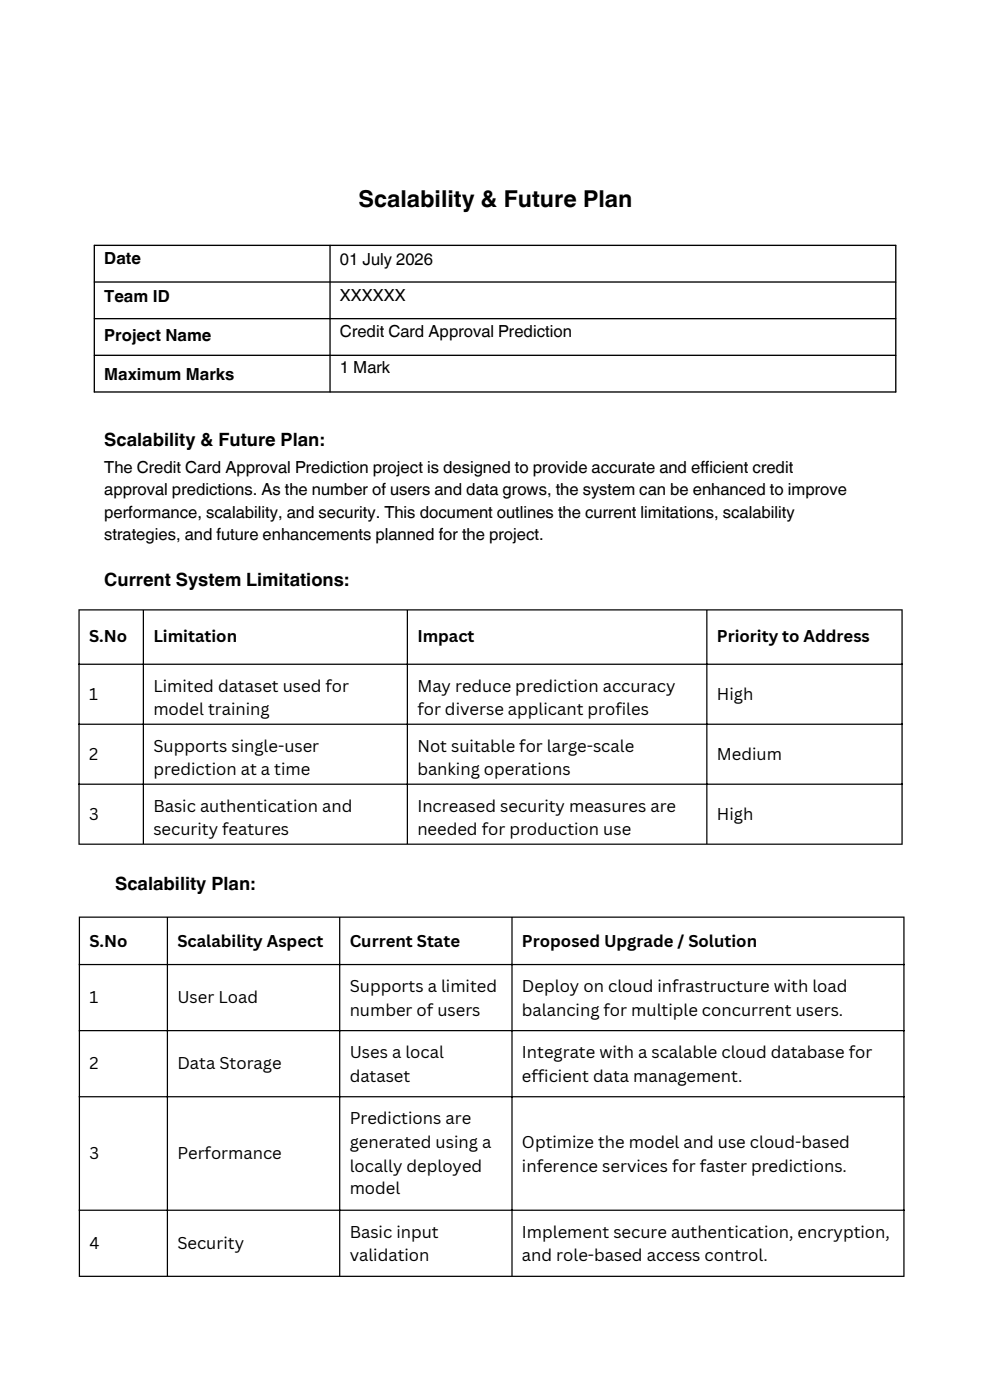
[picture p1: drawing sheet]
<svg xmlns="http://www.w3.org/2000/svg" width="210mm" height="297mm" viewBox="0 0 210 297" stroke-linecap="round" stroke-linejoin="round" font-family="sans-serif">
<defs><g id="words">
<text font-size="4.9" x="76.1" y="43.9">Scalability &amp; Future Plan</text>
<g font-size="3.9">
<text x="22.1" y="94.6">Scalability &amp; Future Plan:</text>
<text x="22.1" y="124.3">Current System Limitations:</text>
<text x="24.4" y="188.8">Scalability Plan:</text>
</g>
<g font-size="3.5">
<text x="22.1" y="56">Date</text>
<text x="72.1" y="56.1">01 July 2026</text>
<text x="22.1" y="64.2">Team ID</text>
<text x="72.1" y="63.8">XXXXXX</text>
<text x="72.1" y="71.5">Credit Card Approval Prediction</text>
<text x="22.1" y="72.4">Project Name</text>
<text x="22.1" y="80.6">Maximum Marks</text>
<text x="72.1" y="79.2">1 Mark</text>
<text x="22.1" y="100.3">The Credit Card Approval Prediction project is designed to provide accurate and efficient credit</text>
<text x="22.1" y="105.1">approval predictions. As the number of users and data grows, the system can be enhanced to improve</text>
<text x="22.1" y="109.9">performance, scalability, and security. This document outlines the current limitations, scalability</text>
<text x="22.1" y="114.6">strategies, and future enhancements planned for the project.</text>
<text x="18.9" y="136.3">S.No</text>
<text x="32.5" y="136.3">Limitation</text>
<text x="88.6" y="136.3">Impact</text>
<text x="152.1" y="136.3">Priority to Address</text>
<text x="18.9" y="148.7">1</text>
<text x="32.5" y="146.8">Limited dataset used for</text>
<text x="88.6" y="146.8">May reduce prediction accuracy</text>
<text x="152.1" y="148.7">High</text>
<text x="32.5" y="151.8">model training</text>
<text x="88.6" y="151.8">for diverse applicant profiles</text>
<text x="18.9" y="161.4">2</text>
<text x="32.5" y="159.5">Supports single-user</text>
<text x="88.6" y="159.5">Not suitable for large-scale</text>
<text x="152.1" y="161.4">Medium</text>
<text x="32.5" y="164.6">prediction at a time</text>
<text x="88.6" y="164.6">banking operations</text>
<text x="32.5" y="172.3">Basic authentication and</text>
<text x="88.6" y="172.3">Increased security measures are</text>
<text x="18.9" y="174.1">3</text>
<text x="32.5" y="177.3">security features</text>
<text x="88.6" y="177.3">needed for production use</text>
<text x="152.1" y="174.1">High</text>
<text x="19" y="201">S.No</text>
<text x="37.6" y="201">Scalability Aspect</text>
<text x="74.2" y="201">Current State</text>
<text x="110.8" y="201">Proposed Upgrade / Solution</text>
<text x="19" y="212.9">1</text>
<text x="37.6" y="212.9">User Load</text>
<text x="74.2" y="210.5">Supports a limited</text>
<text x="74.2" y="215.6">number of users</text>
<text x="110.8" y="210.5">Deploy on cloud infrastructure with load</text>
<text x="110.8" y="215.6">balancing for multiple concurrent users.</text>
<text x="19" y="226.9">2</text>
<text x="37.6" y="226.9">Data Storage</text>
<text x="74.2" y="224.6">Uses a local</text>
<text x="110.8" y="224.6">Integrate with a scalable cloud database for</text>
<text x="74.2" y="229.6">dataset</text>
<text x="110.8" y="229.6">efficient data management.</text>
<text x="74.2" y="238.6">Predictions are</text>
<text x="19" y="246">3</text>
<text x="37.6" y="246">Performance</text>
<text x="74.2" y="243.6">generated using a</text>
<text x="110.8" y="243.6">Optimize the model and use cloud-based</text>
<text x="74.2" y="248.6">locally deployed</text>
<text x="110.8" y="248.6">inference services for faster predictions.</text>
<text x="74.2" y="253.4">model</text>
<text x="74.2" y="262.7">Basic input</text>
<text x="110.8" y="262.7">Implement secure authentication, encryption,</text>
<text x="19" y="265.1">4</text>
<text x="37.6" y="265.1">Security</text>
<text x="74.2" y="267.7">validation</text>
<text x="110.8" y="267.7">and role-based access control.</text>
</g>
</g></defs>
<path d="M20 52.1h170.1v31.1h-170.1zM20 59.9h170.1M70 52.1v31.1M20 67.6h170.1M20 75.4h170.1" fill="none" stroke="#000" stroke-width=".28"/>
<g fill="#fff">
<path d="M16.8 129.4h13.7v11.7h-13.7z"/>
<path d="M30.4 129.4h56.1v11.7h-56.1z"/>
<path d="M86.4 129.4h63.8v11.7h-63.8z"/>
<path d="M150 129.4h41.5v11.7h-41.5z"/>
<path d="M16.8 141h13.7v12.7h-13.7z"/>
<path d="M30.4 141h56.1v12.7h-56.1z"/>
<path d="M86.4 141h63.8v12.7h-63.8z"/>
<path d="M150 141h41.5v12.7h-41.5z"/>
<path d="M16.8 153.7h13.7v12.7h-13.7z"/>
<path d="M30.4 153.7h56.1v12.7h-56.1z"/>
<path d="M86.4 153.7h63.8v12.7h-63.8z"/>
<path d="M150 153.7h41.5v12.7h-41.5z"/>
<path d="M16.8 166.4h13.7v12.7h-13.7z"/>
<path d="M30.4 166.4h56.1v12.7h-56.1z"/>
<path d="M86.4 166.4h63.8v12.7h-63.8z"/>
<path d="M150 166.4h41.5v12.7h-41.5z"/>
</g>
<path d="M16.6 129.4h175M16.8 129.6v49.4M30.4 129.6v49.4M86.4 129.6v49.4M150 129.6v49.4M191.4 129.6v49.4M16.6 141h175M16.6 153.7h175M16.6 166.4h175M16.6 179.2h175" fill="none" stroke="#000" stroke-width=".26"/>
<g fill="#fff">
<path d="M16.9 194.7h18.7v10h-18.7z"/>
<path d="M35.5 194.7h36.8v10h-36.8z"/>
<path d="M72.1 194.7h36.8v10h-36.8z"/>
<path d="M108.6 194.7h83.3v10h-83.3z"/>
<path d="M16.9 204.7h18.7v14h-18.7z"/>
<path d="M35.5 204.7h36.8v14h-36.8z"/>
<path d="M72.1 204.7h36.8v14h-36.8z"/>
<path d="M108.6 204.7h83.3v14h-83.3z"/>
<path d="M16.9 218.7h18.7v14.1h-18.7z"/>
<path d="M35.5 218.7h36.8v14.1h-36.8z"/>
<path d="M72.1 218.7h36.8v14.1h-36.8z"/>
<path d="M108.6 218.7h83.3v14.1h-83.3z"/>
<path d="M16.9 232.8h18.7v24.1h-18.7z"/>
<path d="M35.5 232.8h36.8v24.1h-36.8z"/>
<path d="M72.1 232.8h36.8v24.1h-36.8z"/>
<path d="M108.6 232.8h83.3v24.1h-83.3z"/>
<path d="M16.9 256.9h18.7v14h-18.7z"/>
<path d="M35.5 256.9h36.8v14h-36.8z"/>
<path d="M72.1 256.9h36.8v14h-36.8z"/>
<path d="M108.6 256.9h83.3v14h-83.3z"/>
</g>
<path d="M16.7 194.7h175.2M16.9 194.8v75.9M35.5 194.8v75.9M72.1 194.8v75.9M108.6 194.8v75.9M191.8 194.8v75.9M16.7 204.7h175.2M16.7 218.7h175.2M16.7 232.8h175.2M16.7 256.9h175.2M16.7 270.9h175.2" fill="none" stroke="#000" stroke-width=".26"/>
<use href="#words"/>
</svg>
